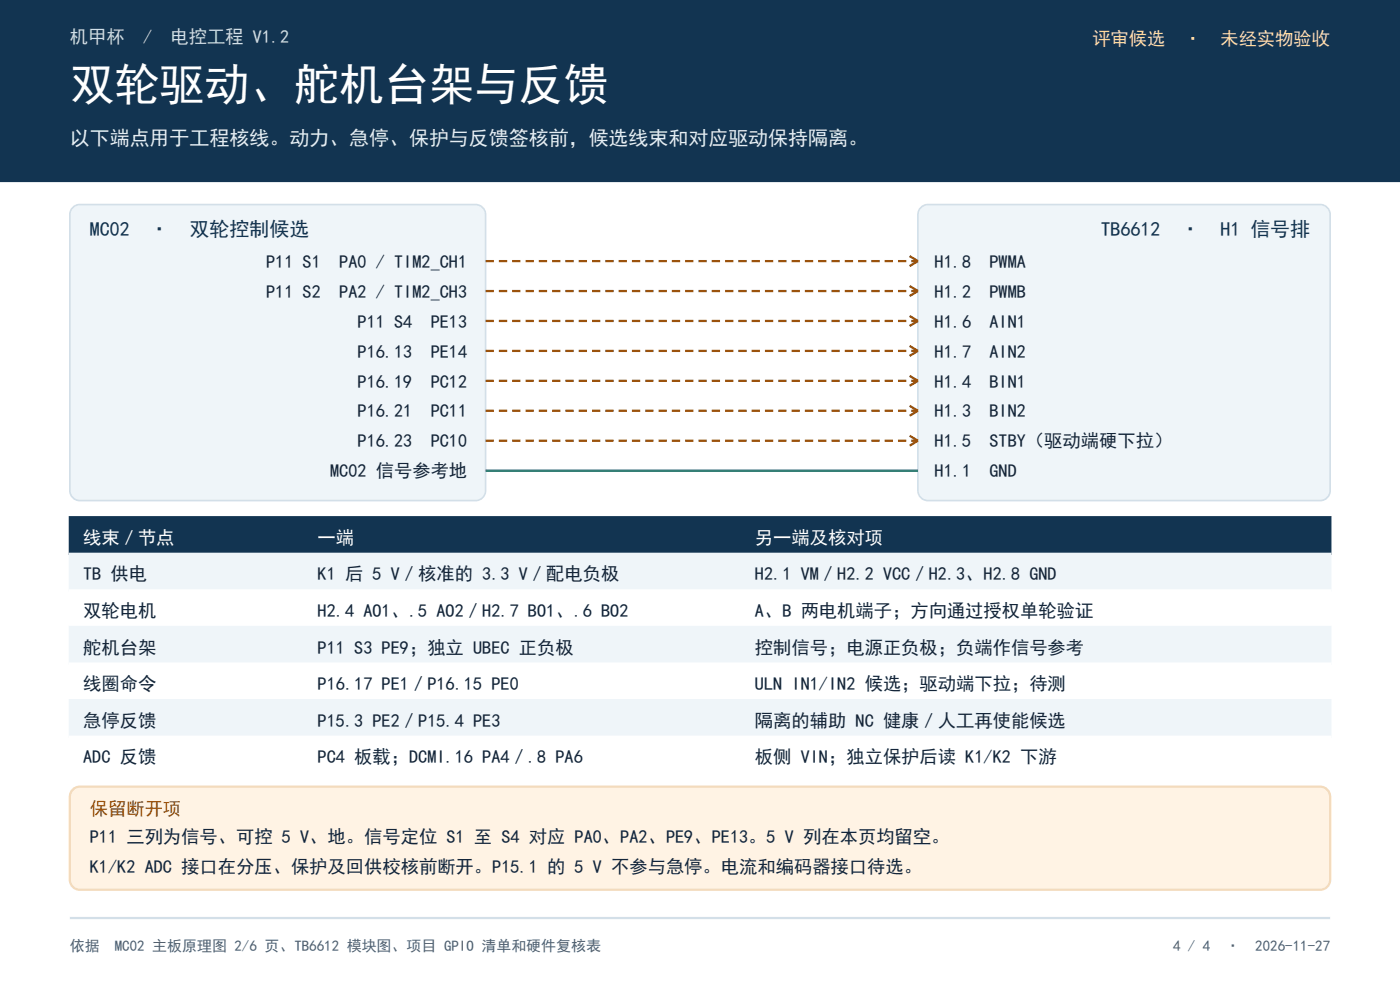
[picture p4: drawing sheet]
<svg xmlns="http://www.w3.org/2000/svg" width="297mm" height="210mm" viewBox="0 0 297 210" stroke-linecap="round" stroke-linejoin="round" font-family="sans-serif">
<defs><g id="words">
<text font-size="9.5" fill="#fff" x="14.8" y="21.2">双轮驱动、舵机台架与反馈</text>
<text font-size="4.2" fill="#e1eef7" x="14.8" y="30.7">以下端点用于工程核线。动力、急停、保护与反馈签核前，候选线束和对应驱动保持隔离。</text>
<g font-size="4.2" fill="#123451">
<text x="19" y="50.1">MC02</text>
<text x="31.7" y="50.1">·</text>
<text x="40.2" y="50.1">双轮控制候选</text>
<text x="233.5" y="50.1">TB6612</text>
<text x="250.4" y="50.1">·</text>
<text x="258.9" y="50.1">H1 信号排</text>
</g>
<g font-size="3.9" fill="#c4dbeb">
<text x="14.8" y="9.2">机甲杯</text>
<text x="30.3" y="9.2">/</text>
<text x="36.2" y="9.2">电控工程 V1.2</text>
</g>
<g font-size="3.9" fill="#ffdb9c">
<text x="231.7" y="9.5">评审候选</text>
<text x="251.1" y="9.5">·</text>
<text x="258.9" y="9.5">未经实物验收</text>
</g>
<g font-size="3.9" fill="#142539">
<text x="56.4" y="56.8">P11 S1</text>
<text x="72" y="56.8">PA0 / TIM2_CH1</text>
<text x="198.3" y="56.8">H1.8</text>
<text x="209.9" y="56.8">PWMA</text>
<text x="56.4" y="63.1">P11 S2</text>
<text x="72" y="63.1">PA2 / TIM2_CH3</text>
<text x="198.3" y="63.1">H1.2</text>
<text x="209.9" y="63.1">PWMB</text>
<text x="75.8" y="69.5">P11 S4</text>
<text x="91.4" y="69.5">PE13</text>
<text x="198.3" y="69.5">H1.6</text>
<text x="209.9" y="69.5">AIN1</text>
<text x="75.8" y="75.8">P16.13</text>
<text x="91.4" y="75.8">PE14</text>
<text x="198.3" y="75.8">H1.7</text>
<text x="209.9" y="75.8">AIN2</text>
<text x="75.8" y="82.2">P16.19</text>
<text x="91.4" y="82.2">PC12</text>
<text x="198.3" y="82.2">H1.4</text>
<text x="209.9" y="82.2">BIN1</text>
<text x="75.8" y="88.5">P16.21</text>
<text x="91.4" y="88.5">PC11</text>
<text x="198.3" y="88.5">H1.3</text>
<text x="209.9" y="88.5">BIN2</text>
<text x="75.8" y="94.9">P16.23</text>
<text x="91.4" y="94.9">PC10</text>
<text x="198.3" y="94.9">H1.5</text>
<text x="209.9" y="94.9">STBY（驱动端硬下拉）</text>
<text x="70" y="101.2">MC02 信号参考地</text>
<text x="198.3" y="101.2">H1.1</text>
<text x="209.9" y="101.2">GND</text>
<text x="17.6" y="123.1">TB 供电</text>
<text x="67.4" y="123.1">K1 后 5 V／核准的 3.3 V／配电负极</text>
<text x="160.2" y="123.1">H2.1 VM／H2.2 VCC／H2.3、H2.8 GND</text>
<text x="17.6" y="130.9">双轮电机</text>
<text x="67.4" y="130.9">H2.4 AO1、.5 AO2／H2.7 BO1、.6 BO2</text>
<text x="160.2" y="130.9">A、B 两电机端子；方向通过授权单轮验证</text>
<text x="17.6" y="138.6">舵机台架</text>
<text x="67.4" y="138.6">P11 S3 PE9；独立 UBEC 正负极</text>
<text x="160.2" y="138.6">控制信号；电源正负极；负端作信号参考</text>
<text x="17.6" y="146.4">线圈命令</text>
<text x="67.4" y="146.4">P16.17 PE1／P16.15 PE0</text>
<text x="160.2" y="146.4">ULN IN1/IN2 候选；驱动端下拉；待测</text>
<text x="17.6" y="154.2">急停反馈</text>
<text x="67.4" y="154.2">P15.3 PE2／P15.4 PE3</text>
<text x="160.2" y="154.2">隔离的辅助 NC 健康／人工再使能候选</text>
<text x="17.6" y="161.9">ADC 反馈</text>
<text x="67.4" y="161.9">PC4 板载；DCMI.16 PA4／.8 PA6</text>
<text x="160.2" y="161.9">板侧 VIN；独立保护后读 K1/K2 下游</text>
<text x="19" y="178.9">P11 三列为信号、可控 5 V、地。信号定位 S1 至 S4 对应 PA0、PA2、PE9、PE13。5 V 列在本页均留空。</text>
<text x="19" y="185.2">K1/K2 ADC 接口在分压、保护及回供校核前断开。P15.1 的 5 V 不参与急停。电流和编码器接口待选。</text>
</g>
<g font-size="3.9" fill="#fff">
<text x="17.6" y="115.4">线束／节点</text>
<text x="67.4" y="115.4">一端</text>
<text x="160.2" y="115.4">另一端及核对项</text>
</g>
<text font-size="3.9" fill="#9b520c" x="19" y="172.9">保留断开项</text>
<g font-size="3.2" fill="#4f6170">
<text x="14.8" y="201.8">依据</text>
<text x="24.3" y="201.8">MC02 主板原理图 2/6 页、TB6612 模块图、项目 GPIO 清单和硬件复核表</text>
<text x="248.8" y="201.8">4 / 4</text>
<text x="260" y="201.8">·</text>
<text x="266.3" y="201.8">2026-11-27</text>
</g>
</g></defs>
<path d="M0 0h297v38.5h-297z" fill-rule="evenodd" fill="#123451" stroke="#123451" stroke-width=".35"/>
<g fill="#eff5f9" stroke="#d3dfe8" stroke-width=".35">
<path d="M15.4 44l1-.5 .5-.1h84a2.12 2.12 0 0 1 2.1 2.1v58.6a2.12 2.12 0 0 1-2.1 2.1h-84a2.12 2.12 0 0 1-2.1-2.1v-58.6l.1-.6z" fill-rule="evenodd"/>
<path d="M195.4 44l.9-.5 .5-.1h83.3a2.12 2.12 0 0 1 2.1 2.1v58.6a2.12 2.12 0 0 1-2.1 2.1h-83.3a2.12 2.12 0 0 1-2.1-2.1v-58.6l.1-.6z" fill-rule="evenodd"/>
</g>
<path d="M103 55.4h91.7M103 61.7h91.7M103 68.1h91.7M103 74.4h91.7M103 80.8h91.7M103 87.1h91.7M103 93.5h91.7" fill="none" stroke="#9b520c" stroke-width=".48" stroke-dasharray="1.8 1.1" stroke-linecap="butt"/>
<path d="M193 54.3l1.7 1.1-1.7 1M193 60.7l1.7 1-1.7 1.1M193 67l1.7 1.1-1.7 1M193 73.4l1.7 1-1.7 1.1M193 79.7l1.7 1.1-1.7 1M193 86.1l1.7 1-1.7 1.1M193 92.4l1.7 1.1-1.7 1" fill="none" stroke="#9b520c" stroke-width=".48"/>
<path d="M103 99.8h91.7" fill="none" stroke="#167262" stroke-width=".48"/>
<path d="M14.8 109.7h267.4v7.8h-267.4z" fill-rule="evenodd" fill="#123451" stroke="#123451" stroke-width=".48"/>
<g fill="#eff5f9" stroke="#eff5f9" stroke-width=".48">
<path d="M14.8 117.5h267.4v7.7h-267.4z" fill-rule="evenodd"/>
<path d="M14.8 133h267.4v7.8h-267.4z" fill-rule="evenodd"/>
<path d="M14.8 148.5h267.4v7.8h-267.4z" fill-rule="evenodd"/>
</g>
<g fill="#fff" stroke="#fff" stroke-width=".48">
<path d="M14.8 125.2h267.4v7.8h-267.4z" fill-rule="evenodd"/>
<path d="M14.8 140.8h267.4v7.7h-267.4z" fill-rule="evenodd"/>
<path d="M14.8 156.3h267.4v7.7h-267.4z" fill-rule="evenodd"/>
</g>
<path d="M15.4 167.5l1-.6h.5h263.2a2.12 2.12 0 0 1 2.1 2.1v17.6a2.12 2.12 0 0 1-2.1 2.1h-263.2a2.12 2.12 0 0 1-2.1-2.1v-17.6l.1-.6z" fill-rule="evenodd" fill="#fff3e4" stroke="#f3dbbd" stroke-width=".48"/>
<path d="M14.8 194.7h267.4" fill="none" stroke="#d3dfe8" stroke-width=".48"/>
<use href="#words"/>
</svg>
